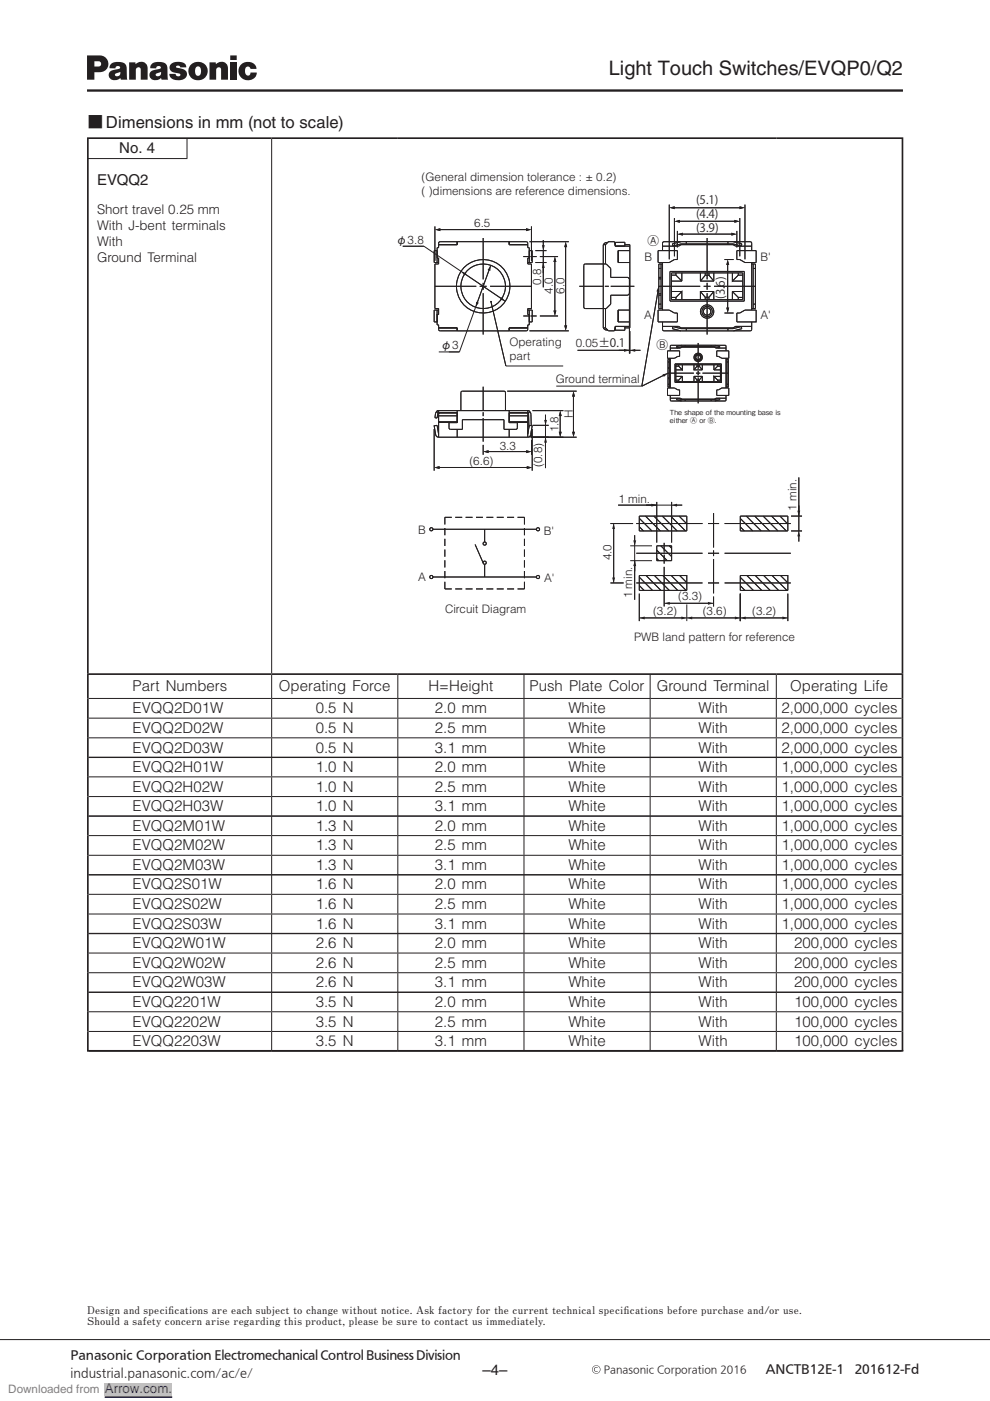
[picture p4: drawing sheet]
<svg xmlns="http://www.w3.org/2000/svg" width="210mm" height="297mm" viewBox="0 0 210 297" stroke-linecap="round" stroke-linejoin="round" font-family="sans-serif">
<defs><g id="words">
<text font-size="4.2" fill="#231f20" x="129.1" y="15.9">Light Touch Switches/EVQP0/Q2</text>
<text font-size="3.5" fill="#231f20" x="18.5" y="27.2">■Dimensions in mm (not to scale)</text>
<g font-size="3.2" fill="#231f20">
<text x="25.3" y="32.5">No. 4</text>
<text x="20.6" y="39.3">EVQQ2</text>
<text x="28.1" y="146.6">Part Numbers</text>
<text x="59.1" y="146.6">Operating Force</text>
<text x="90.9" y="146.6">H=Height</text>
<text x="112.3" y="146.6">Push Plate Color</text>
<text x="139.3" y="146.6">Ground Terminal</text>
<text x="167.6" y="146.6">Operating Life</text>
<text x="28.1" y="151.2">EVQQ2D01W</text>
<text x="28.1" y="155.4">EVQQ2D02W</text>
<text x="67" y="151.2">0.5 N</text>
<text x="67" y="155.4">0.5 N</text>
<text x="92.2" y="151.2">2.0 mm</text>
<text x="92.2" y="155.4">2.5 mm</text>
<text x="120.5" y="151.2">White</text>
<text x="120.5" y="155.4">White</text>
<text x="148.1" y="151.2">With</text>
<text x="148.1" y="155.4">With</text>
<text x="165.7" y="151.2">2,000,000 cycles</text>
<text x="165.7" y="155.4">2,000,000 cycles</text>
<text x="28.1" y="159.6">EVQQ2D03W</text>
<text x="67" y="159.6">0.5 N</text>
<text x="92.2" y="159.6">3.1 mm</text>
<text x="120.5" y="159.6">White</text>
<text x="148.1" y="159.6">With</text>
<text x="165.7" y="159.6">2,000,000 cycles</text>
<text x="28.1" y="163.7">EVQQ2H01W</text>
<text x="28.1" y="167.8">EVQQ2H02W</text>
<text x="67" y="163.7">1.0 N</text>
<text x="67" y="167.8">1.0 N</text>
<text x="92.2" y="163.7">2.0 mm</text>
<text x="92.2" y="167.8">2.5 mm</text>
<text x="120.5" y="163.7">White</text>
<text x="120.5" y="167.8">White</text>
<text x="148.1" y="163.7">With</text>
<text x="148.1" y="167.8">With</text>
<text x="165.7" y="163.7">1,000,000 cycles</text>
<text x="165.7" y="167.8">1,000,000 cycles</text>
<text x="28.1" y="172">EVQQ2H03W</text>
<text x="67" y="172">1.0 N</text>
<text x="92.2" y="172">3.1 mm</text>
<text x="120.5" y="172">White</text>
<text x="148.1" y="172">With</text>
<text x="165.7" y="172">1,000,000 cycles</text>
<text x="28.1" y="176.1">EVQQ2M01W</text>
<text x="67" y="176.1">1.3 N</text>
<text x="92.2" y="176.1">2.0 mm</text>
<text x="120.5" y="176.1">White</text>
<text x="148.1" y="176.1">With</text>
<text x="165.7" y="176.1">1,000,000 cycles</text>
<text x="28.1" y="180.3">EVQQ2M02W</text>
<text x="28.1" y="184.5">EVQQ2M03W</text>
<text x="67" y="180.3">1.3 N</text>
<text x="67" y="184.5">1.3 N</text>
<text x="92.2" y="180.3">2.5 mm</text>
<text x="92.2" y="184.5">3.1 mm</text>
<text x="120.5" y="180.3">White</text>
<text x="120.5" y="184.5">White</text>
<text x="148.1" y="180.3">With</text>
<text x="148.1" y="184.5">With</text>
<text x="165.7" y="180.3">1,000,000 cycles</text>
<text x="165.7" y="184.5">1,000,000 cycles</text>
<text x="28.1" y="188.6">EVQQ2S01W</text>
<text x="67" y="188.6">1.6 N</text>
<text x="92.2" y="188.6">2.0 mm</text>
<text x="120.5" y="188.6">White</text>
<text x="148.1" y="188.6">With</text>
<text x="165.7" y="188.6">1,000,000 cycles</text>
<text x="28.1" y="192.7">EVQQ2S02W</text>
<text x="28.1" y="196.9">EVQQ2S03W</text>
<text x="67" y="192.7">1.6 N</text>
<text x="67" y="196.9">1.6 N</text>
<text x="92.2" y="192.7">2.5 mm</text>
<text x="92.2" y="196.9">3.1 mm</text>
<text x="120.5" y="192.7">White</text>
<text x="120.5" y="196.9">White</text>
<text x="148.1" y="192.7">With</text>
<text x="148.1" y="196.9">With</text>
<text x="165.7" y="192.7">1,000,000 cycles</text>
<text x="165.7" y="196.9">1,000,000 cycles</text>
<text x="28.1" y="201">EVQQ2W01W</text>
<text x="67" y="201">2.6 N</text>
<text x="92.2" y="201">2.0 mm</text>
<text x="120.5" y="201">White</text>
<text x="148.1" y="201">With</text>
<text x="168.4" y="201">200,000 cycles</text>
<text x="28.1" y="205.2">EVQQ2W02W</text>
<text x="28.1" y="209.4">EVQQ2W03W</text>
<text x="67" y="205.2">2.6 N</text>
<text x="67" y="209.4">2.6 N</text>
<text x="92.2" y="205.2">2.5 mm</text>
<text x="92.2" y="209.4">3.1 mm</text>
<text x="120.5" y="205.2">White</text>
<text x="120.5" y="209.4">White</text>
<text x="148.1" y="205.2">With</text>
<text x="148.1" y="209.4">With</text>
<text x="168.4" y="205.2">200,000 cycles</text>
<text x="168.4" y="209.4">200,000 cycles</text>
<text x="28.1" y="213.5">EVQQ2201W</text>
<text x="67" y="213.5">3.5 N</text>
<text x="92.2" y="213.5">2.0 mm</text>
<text x="120.5" y="213.5">White</text>
<text x="148.1" y="213.5">With</text>
<text x="168.4" y="213.5">100,000 cycles</text>
<text x="28.1" y="217.6">EVQQ2202W</text>
<text x="28.1" y="221.8">EVQQ2203W</text>
<text x="67" y="217.6">3.5 N</text>
<text x="67" y="221.8">3.5 N</text>
<text x="92.2" y="217.6">2.5 mm</text>
<text x="92.2" y="221.8">3.1 mm</text>
<text x="120.5" y="217.6">White</text>
<text x="120.5" y="221.8">White</text>
<text x="148.1" y="217.6">With</text>
<text x="148.1" y="221.8">With</text>
<text x="168.4" y="217.6">100,000 cycles</text>
<text x="168.4" y="221.8">100,000 cycles</text>
<text x="102.3" y="291.4">–4–</text>
</g>
<g font-size="2.8" fill="#231f20">
<text x="20.6" y="45.3">Short travel 0.25 mm</text>
<text x="20.6" y="48.9">With J-bent terminals</text>
<text x="20.6" y="52.2">With</text>
<text x="20.6" y="55.6">Ground Terminal</text>
</g>
<text font-size="2.8" fill="#00f" x="22.2" y="295.3">Arrow.com.</text>
<g font-size="2.5" fill="#231f20">
<text x="89.4" y="38.4">(General dimension tolerance : ± 0.2)</text>
<text x="89.4" y="41.3">( )dimensions are reference dimensions.</text>
<text x="147.6" y="43.3">(5.1)</text>
<text x="147.6" y="46.2">(4.4)</text>
<text x="84" y="51.7">φ3.8</text>
<text x="100.6" y="48.2">6.5</text>
<text x="137.3" y="52">Ⓐ</text>
<text x="147.6" y="49.2">(3.9)</text>
<text x="136.7" y="55.4">B</text>
<text x="161.2" y="55.4">B'</text>
<text x="114.7" y="60.4" transform="rotate(-90 114.7 60.4)">0.8</text>
<text x="117.2" y="62.2" transform="rotate(-90 117.2 62.2)">4.0</text>
<text x="119.7" y="62.2" transform="rotate(-90 119.7 62.2)">6.0</text>
<text x="153.7" y="63.4" transform="rotate(-90 153.7 63.4)">(3.6)</text>
<text x="136.6" y="67.6">A</text>
<text x="161.2" y="67.6">A'</text>
<text x="93.4" y="74">φ3</text>
<text x="108" y="73.5">Operating</text>
<text x="108" y="76.4">part</text>
<text x="122.1" y="73.7">0.05±0.1</text>
<text x="139.2" y="74.1">Ⓑ</text>
<text x="117.8" y="81.3">Ground terminal</text>
<text x="121.4" y="88.7" transform="rotate(-90 121.4 88.7)">H</text>
<text x="105.9" y="95.4">3.3</text>
<text x="118.4" y="91.7" transform="rotate(-90 118.4 91.7)">1.8</text>
<text x="99.5" y="98.5">(6.6)</text>
<text x="115" y="99" transform="rotate(-90 115 99)">(0.8)</text>
<text x="131.1" y="106.5">1 min.</text>
<text x="88.7" y="113.2">B</text>
<text x="115.3" y="113.4">B'</text>
<text x="168.9" y="108.3" transform="rotate(-90 168.9 108.3)">1 min.</text>
<text x="129.6" y="118.8" transform="rotate(-90 129.6 118.8)">4.0</text>
<text x="88.7" y="123.1">A</text>
<text x="115.4" y="123.4">A'</text>
<text x="94.4" y="129.9">Circuit Diagram</text>
<text x="134" y="126.8" transform="rotate(-90 134 126.8)">1 min.</text>
<text x="138.5" y="130.4">(3.2)</text>
<text x="143.8" y="127.3">(3.3)</text>
<text x="149" y="130.4">(3.6)</text>
<text x="159.5" y="130.4">(3.2)</text>
<text x="134.4" y="136">PWB land pattern for reference</text>
<text x="15" y="288">Panasonic Corporation Electromechanical Control Business Division</text>
<text x="15" y="291.8">industrial.panasonic.com/ac/e/</text>
<text x="162.3" y="291.2">ANCTB12E-1</text>
<text x="181.2" y="291.2">201612-Fd</text>
</g>
<text font-size="2.5" fill="#808080" x="1.8" y="295.3">Downloaded from</text>
<g font-size="2.2" fill="#231f20">
<text x="18.5" y="281">Should a safety concern arise regarding this product, please be sure to contact us immediately.</text>
<text x="18.5" y="278.5">Design and specif</text>
<text x="35.7" y="278.5">ications are each subject to change without notice. Ask factory for the current technical specif</text>
<text x="132.2" y="278.5">ications before purchase and/or use.</text>
</g>
<text font-size="2.1" fill="#231f20" x="128" y="291.1">Panasonic Corporation 2016</text>
<g font-size="1.5" fill="#231f20">
<text x="142.1" y="87.9">The shape of the mounting base is</text>
<text x="142.1" y="89.7">either Ⓐ or Ⓑ.</text>
</g>
</g></defs>
<path d="M18.5 19.2h173" fill="none" stroke="#231f20" stroke-width=".49"/>
<path d="M51 13.8a1.88 1.88 0 0 1 2-.7 1.88 1.88 0 0 1 1.4 1.5h-1.3a.63 .63 0 0 0-.8-.5 .63 .63 0 0 0-.4 .9 .7 .7 0 0 0 .2 .8 .7 .7 0 0 0 .8 .1l.2-.5h1.3a1.95 1.95 0 0 1-1.7 1.6 1.95 1.95 0 0 1-2-1.2l-.1-1z" fill="#231f20"/>
<path d="M48.8 12.2h1.4" fill="none" stroke="#231f20" stroke-width=".97" stroke-linecap="butt"/>
<g fill="#231f20">
<path d="M48.8 13.2h1.4v3.7h-1.4z"/>
<path d="M44.4 13.2h1.3l.1 .4a1.43 1.43 0 0 1 1.6-.5 1.43 1.43 0 0 1 .9 1.4v2.4h-1.4v-2.1a.53 .53 0 0 0-.6-.6 .53 .53 0 0 0-.5 .6v2.1h-1.4z"/>
<path d="M27.4 13.2h1.3v.4a1.43 1.43 0 0 1 1.6-.5 1.43 1.43 0 0 1 1 1.4v2.4h-1.5v-2.1a.53 .53 0 0 0-.5-.6 .53 .53 0 0 0-.5 .6v2.1h-1.4z"/>
<path d="M36.2 13.6a2.5 2.5 0 0 1 3.2 .1l.1 .6h-1.3a.4 .4 0 0 0-.4-.5 .4 .4 0 0 0-.4 .5l.9 .2a1.24 1.24 0 0 1 1.3 1.2 1.24 1.24 0 0 1-1.3 1.3 1.89 1.89 0 0 1-2.4-1.1v-.2h1.3a.47 .47 0 0 0 .5 .5 .47 .47 0 0 0 .5-.5l-.4-.2a1.59 1.59 0 0 1-1.9-1.2z"/>
<path d="M18.5 11.8h2.5a1.79 1.79 0 0 1 2 1.8 1.79 1.79 0 0 1-2 1.7h-1v-1.2h.6a.59 .59 0 0 0 .8-.4 .59 .59 0 0 0-.5-.7h-.9v3.9h-1.5z"/>
<path d="M40.5 13.7a2.02 2.02 0 0 1 2.9 0 2.02 2.02 0 0 1-.1 2.9l-.8-.8a1.18 1.18 0 0 0-.5-1.7 1.14 1.14 0 0 0-.5 1.7 .55 .55 0 0 0 .5 .3 .55 .55 0 0 0 .5-.3l.8 .8a2.03 2.03 0 0 1-2.8-.2 2.03 2.03 0 0 1 0-2.7z"/>
<path d="M32.1 13.6a2.6 2.6 0 0 1 3.2 .2l.4 3.1h-1.4l-.3-1 .1-.7-.1 .1a.82 .82 0 0 0-1 .7 .64 .64 0 0 0 1-.1l.1 .6a1.3 1.3 0 0 1-1.6 .4 1.3 1.3 0 0 1-.7-1.6l.6-.4 1.3-.3a.36 .36 0 0 0 .4-.4 .36 .36 0 0 0-.6-.2l-.3 .1-.1 .4h-1.2v-.5z"/>
<path d="M23.5 13.6a2.6 2.6 0 0 1 3.2 .2l.3 3.1h-1.3l-.3-1 .1-.7-.2 .1a.82 .82 0 0 0-.9 .7 .64 .64 0 0 0 1-.1l.1 .6a1.3 1.3 0 0 1-1.7 .4 1.3 1.3 0 0 1-.6-1.6l.6-.4 1.2-.3a.36 .36 0 0 0 .5-.4 .36 .36 0 0 0-.6-.2l-.3 .1-.1 .4h-1.3l.1-.5z"/>
<path d="M125.5 290.4a.9 .9 0 0 1 1.8 0 .9 .9 0 0 1-1.8 0zM125.6 290.4a.8 .8 0 0 0 1.6 0 .8 .8 0 0 0-1.6 0zM126.1 290l.4-.1 .2 .1a.42 .42 0 0 0-.6 .4 .42 .42 0 0 0 .6 .3 .48 .48 0 0 1-.7 0 .48 .48 0 0 1 .1-.7z"/>
</g>
<g fill="none" stroke="#231f20" stroke-width=".21">
<path d="M18.6 33.6h21.1M39.7 29.3v4.2M57.6 29.5v113.2M92.7 54.7h.3v1.3h-.8v9.4h.8v1.3h-.3v2.2h.3v1l.3 .2h3.6M92.7 53.1h-.6v2.6h.9M96.9 51.2v.7h-3.9M102.4 50.5v8.7M102.4 60v1.4M108 51.9h3.9M108 51.9v-.7l3.6 .1 .3 .2v1h.3v2.2h-.3v1.3h.8v9.4h-.8v1.3h.3M108 51.9v-.7l-14.7 .1-.3 .2v1h-.3v3.2M111 54.4h1.2"/>
<path d="M111.9 55.7h.9v-2.6h-.6v2.6M112.3 54.4h.2M112.6 54.4h1.2M123.9 56.1l4.6-.1 1 .9v1.9h3.6l.4 .3v3.2l-.4 .3h-3.6v1.9l-1 .9-4.6-.1zM128.4 51.9l.6-.7h1.3l.1 1h3.1M128.4 51.9v4.1M128.4 51.9h-.5v17.6h.5M128.9 51.4l-.5 .1-.4 .4M130.3 51.4h2.2v.8h-2v-.8M130.4 51.9h.1M131.1 53.1v2.6M132.5 51.9h1v17.6h-1"/>
<path d="M133.5 53.1h-2.5v2.6h2.5M139.5 53.1h4.1v1.9h-.6l-1.1 .7h-2.4zM139.7 58.8h.5M139.7 59.1h.5M139.7 56.9h.5M140.2 56v9.4M140.5 56h-.8v9.4h.8M140.5 55.7v10M142 57.5h15.8v6.3h-15.8zM142.4 59.6h2.2M142.4 57.9h15.1v5.6h-15.1zM142.4 58.3h.9"/>
<path d="M143.3 57.9v.4M143.3 58.3l1.3 1.3M144.3 51.2l-3.6 .1-.2 .2v1.6M144.4 51.9l-.5 .3h-3.4M144.4 51.7v.2M144.4 51.7h11M144.4 51.9h11M144.6 57.9v1.7M145.5 51.2v.5M148.5 59.6h2.8M148.5 57.9v1.7M149.5 58.4h.8l1 1.2"/>
<path d="M149.5 57.9v.5M149.5 58.4l-1 1.2M149.9 50.5v8.7M149.9 60v1.4M150.3 57.9v.5M151.3 57.9v1.7M154.3 51.2v.5M155.3 57.9v1.7l1.2-1.3M155.3 59.6h2.2M155.4 51.2h-11l-1.8 .5 .1 .5 1.7-.5M155.4 51.9l.6 .3h3.4M155.4 51.7v.2"/>
<path d="M155.4 51.2l1.9 .5-.1 .5-1.8-.5M155.5 51.2l3.6 .1 .3 .2v1.6M156.2 53.1h4.1v2.6h-2.4l-1-.7h-.7zM156.5 57.9v.4h1M159.4 56h.8v9.4h-.8M159.4 55.7v10M159.7 56v9.4M159.7 56.9h.5M92.2 60.7h8.8M92.7 65.7v2.6h-.6v-2.6h.9M93 69.5h3.9v.7h11.1v-.7h3.9M101.7 60.7h1.5"/>
<path d="M102.4 62.2v8.7M103.9 60.7h8.8M104.1 63.9h.1M104.1 64h.1M104.1 63.9l3.2 13.7M111 67h1.2M111.9 65.7h.9v2.6h-.6M112.2 65.7v3.2h-.3l-.1 1.2h-3.8M112.3 67h.2M112.6 67h1.2M122.5 74.3h13.3M122.8 60.7h5"/>
<path d="M127.9 69.5l.3 .4 .7 .1M128.2 60.7h.9M128.4 65.4v4.1M129.5 60.7h5M130.3 70h2.2v-.8h-2v.8M130.4 69.5h.1M131.1 65.7v2.6M133.5 63v11.9M133.5 69.2h-3.1l-.1 .9h-1.3l-.6-.6M133.5 65.7h-2.5v2.6h2.5M133.5 70.2v4.7M139.5 65.7h2.4l1.1 .7h.6v1.9h-4.1z"/>
<path d="M139.7 62.3h.5M139.7 62.6h.5M139.7 64.5h.5M140.5 69.2h3.4l.5 .3M140.5 69.8l.3 .3h3.5M140.5 68.3v1.5M141.5 74.4h2.6v1.2h-.4l-.7 .4h-1.5zM141.6 76.7h.3M141.6 78.1h.3M141.6 77.9h.3M141.9 76.2v5.9M142.1 74.4v-1l.2-.2h11.4l.2 .2v1"/>
<path d="M142.1 76v6.3M142.1 76.2h-.5v5.9h.5M142.4 61.8h2.2M142.4 63.1h.9v.4M143.1 77.1h9.8v4h-9.8zM143.3 78.4h1.4M143.3 77.3h9.4v3.6h-9.4zM143.3 79.8h1.4M143.3 63.1l1.3-1.3v1.7M143.9 77.3v.3h-.6M144.4 69.5h11v.2M144.4 69.5v.2"/>
<path d="M144.4 69.7h11M144.4 69.7l-1.7-.5-.1 .5 1.8 .5h11l1.9-.5-.1-.5-1.8 .5M144.6 73.5h6.9M144.6 73.2l-1.2 .3 .1 .3 1.1-.3M144.6 73.6l-.4 .2h-2.1M144.6 73.5v.1M144.7 79.8l-.8 .8M144.7 79.8v1.1M144.7 77.3v1.1l-.8-.8M145.3 73.2v.3M145.5 69.7v.5M147.1 79.1h-5.5l-5.5 2.8"/>
<path d="M147.1 77.3v1.1h1.8M147.1 79.8h1.8M147.1 79.8v1.1M147.1 79.8l.7 .8M147.6 79.1h.9M147.8 77.7h.5M147.8 77.3v.4M147.8 77.7l-.7 .7M148 72.7v5.5M148 78.7v.9M148.3 77.3v.4M148.3 77.7l.6 .7"/>
<path d="M148.5 60.7h-8.8l-3.6 21.2M148.5 61.8l1 1.2M148.9 79.8l-.6 .8h-.5M148.9 77.3v1.1M148.9 79.8v1.1M148.9 79.1h5.5M149.2 60.7h1.5M149.5 63v.5M149.5 63h.8M149.9 62.2v8.7M150.3 63v.5M150.8 73.2v.3"/>
<path d="M151.3 61.8l-1 1.2M151.3 61.8v1.7M151.3 61.8h-2.8v1.7M151.4 78.4h1.3M151.4 77.3v1.1M151.4 79.8h1.3M151.4 60.7h8.8M151.5 73.6l.3 .2h2.1M151.5 73.5l-6.9 .1M151.5 73.2l1.1 .3v.3l-1.1-.3M152 74.4h2.5v1.6h-1.5l-.6-.4h-.4zM152.2 77.6h.5"/>
<path d="M152.2 77.3v.3M152.2 77.6l-.8 .8M153.9 76.2h.5v5.9h-.5M153.9 76v6.3M154.1 76.2v5.9M154.1 76.7h.3M154.3 69.7v.5M155.3 61.8l1.2 1.3M155.3 61.8h2.2M155.3 61.8v1.7M156.2 66.4h.7l1-.7h2.4v2.6h-4.1zM156.5 63.1v.4"/>
<path d="M156.5 63.1h1M159.4 68.3v1.5l-.3 .3h-3.6M159.4 69.2h-3.4l-.6 .3M159.7 64.5h.5M92.7 87.2l-.3 .3-.2 1.1h.5l.1-.8 .3-.3M93 87.1v.4M93 89.6h3.9M93 92.7h18.9M93 92.1l-.3-1.9-.6 .1 .3 1.9 .2 .4 .4 .1M93 89.4h3.9M93 88.2h3.9M93.3 87.5l-.3 .3v4.9"/>
<path d="M96.9 87.1v2.5h-1.7v1.2l.3 .2h2.5v-2h8.9v2h2.5l.3-.2v-1.2h-1.7v-2.5M96.9 91v1.7M96.9 87.5h-4.2v-.4h19.5v.4h-4.2M97.7 87.1v-3.8l.3-.4h8.9l.3 .4v3.8M102.4 82v5M102.4 87.4v.8M102.4 88.6v5M103.4 95.7h8.4M108 91v1.7M108 89.4h3.9M108 89.6h3.9M108 88.2h3.9"/>
<path d="M111.6 87.5l.3 .3v4.9M111.8 87.5l.3 .3v2.8M111.9 87.1v.4M111.9 92.1l.3-1.9 .6 .1-.3 1.9-.3 .4-.3 .1M112.2 87.2l.4 .5v2.6M112.7 91.3v1.3h-.5M141.5 82.3h1.5l.7 .4h.4v1.1h-2.6zM141.6 81.5h.3M141.6 80.3h.3M141.6 80.1h.3M142.1 83.8v1l.2 .2h11.4l.2-.2v-1M142.1 84.4h2.1l.4 .2"/>
<path d="M143.3 80.6h.6M143.9 80.6v.3M144.6 84.7h6.9M144.6 84.7l-1.1-.3-.1 .3 1.2 .3M144.6 84.6v.1M144.6 84.6h6.9M145.3 84.7v.3M147.8 80.6v.3M148 80v5.5M148.3 80.6v.3M150.8 84.7v.3M151.5 84.7l1.1-.3v.3l-1.1 .3"/>
<path d="M151.5 84.6v.1M152 82.7h.4l.6-.4h1.5v1.5h-2.5zM152.2 80.6l-.8-.8v1.1M152.7 80.6h-.5v.3M153.9 84.4h-2.1l-.3 .2M154.1 81.5h.3M91.8 112.2h21.9M94.3 112v1.5M94.3 114.2v1.6M94.3 116.5v1.5M94.3 118.8v1.5M95.8 109.7h-1.5v1.5"/>
<path d="M96.5 109.7h1.5M98.7 109.7h1.5M100.7 115.4l1.7 3.9M100.9 109.7h1.5M102.8 112.2v2.7M102.8 119.6v2.7M103.1 109.7h1.5M105.3 109.7h1.5M107.5 109.7h1.5M109.7 109.7h1.5v1.5M111.2 112v1.5M111.2 114.2v1.6"/>
<path d="M111.2 116.5v1.5M111.2 118.8v1.5M91.8 122.3h21.9M94.3 123.4v1.5h1.5M94.3 121.1v1.5M96.5 124.9h1.5M98.7 124.9h1.5M100.9 124.9h1.5M103.1 124.9h1.5M105.3 124.9h1.5M107.5 124.9h1.5M111.2 123.4v1.5h-1.5"/>
<path d="M111.2 121.1v1.5M18.8 156.4h172.4M18.8 152.3h172.4M18.8 148.1h172.4M57.6 156.5v4M57.6 152.3v4M57.6 148.2v4M57.6 143.1v4.9M84.3 156.5v4M84.3 152.3v4M84.3 148.2v4M84.3 143.1v4.9"/>
<path d="M111.1 156.5v4M111.1 152.3v4M111.1 148.2v4M111.1 143.1v4.9M137.8 156.5v4M137.8 152.3v4M137.8 148.2v4M137.8 143.1v4.9M164.6 156.5v4M164.6 152.3v4M164.6 148.2v4M164.6 143.1v4.9"/>
<path d="M18.8 177.2h172.4M18.8 173.1h65.5M18.8 173h172.4M18.8 168.9h172.4M18.8 164.7h172.4M18.8 160.6h65.5M18.8 160.5h172.4M57.6 177.3v4M57.6 173.1v4M57.6 169v4M57.6 164.8v4M57.6 160.6v4"/>
<path d="M84.3 177.3v4M84.3 173.1h80.3M84.3 173.1v4M84.3 169v4M84.3 164.8v4M84.3 160.6h80.3M84.3 160.6v4M111.1 177.3v4M111.1 173.1v4M111.1 169v4M111.1 164.8v4M111.1 160.6v4"/>
<path d="M137.8 177.3v4M137.8 173.1v4M137.8 169v4M137.8 164.8v4M137.8 160.6v4M164.6 177.3v4M164.6 173.1v4M164.6 169v4M164.6 173.1h26.6M164.6 164.8v4M164.6 160.6v4M164.6 160.6h26.6"/>
<path d="M18.8 198h65.5M18.8 197.9h172.4M18.8 193.8h172.4M18.8 189.6h172.4M18.8 185.5h65.5M18.8 185.4h172.4M18.8 181.3h172.4M57.6 198v4M57.6 193.9v4M57.6 189.7v4M57.6 185.5v4M57.6 181.4v4"/>
<path d="M84.3 198h80.3M84.3 198v4M84.3 193.9v4M84.3 189.7v4M84.3 185.5h80.3M84.3 185.5v4M84.3 181.4v4M111.1 198v4M111.1 193.9v4M111.1 189.7v4M111.1 185.5v4M111.1 181.4v4"/>
<path d="M137.8 198v4M137.8 193.9v4M137.8 189.7v4M137.8 185.5v4M137.8 181.4v4M164.6 198v4M164.6 193.9v4M164.6 198h26.6M164.6 189.7v4M164.6 185.5v4M164.6 181.4v4M164.6 185.5h26.6"/>
<path d="M18.8 210.4h65.5M18.8 206.2h172.4M18.8 202.1h172.4M18.8 218.7h172.4M18.8 214.5h172.4M18.8 210.3h172.4M57.6 206.3v4M57.6 202.2v4M57.6 218.8v4M57.6 214.6v4M57.6 210.4v4M84.3 210.4h80.3"/>
<path d="M84.3 206.3v4M84.3 202.2v4M84.3 218.8v4M84.3 214.6v4M84.3 210.4v4M111.1 206.3v4M111.1 202.2v4M111.1 218.8v4M111.1 214.6v4M111.1 210.4v4M137.8 206.3v4M137.8 202.2v4"/>
<path d="M137.8 218.8v4M137.8 214.6v4M137.8 210.4v4M164.6 206.3v4M164.6 202.2v4M164.6 218.8v4M164.6 214.6v4M164.6 210.4v4M164.6 210.4h26.6M18.8 222.9h172.4M0 284h210"/>
<circle cx="102.4" cy="60.7" r="5.7"/>
<circle cx="102.4" cy="60.7" r="4.7"/>
<circle cx="148" cy="75.8" r=".88"/>
<circle cx="148" cy="75.8" r=".49"/>
<circle cx="148" cy="75.8" r=".69"/>
<circle cx="149.9" cy="66.1" r=".79"/>
<circle cx="149.9" cy="66.1" r="1.1"/>
<circle cx="149.9" cy="66.1" r="1.42"/>
<circle cx="91.5" cy="112.2" r=".34"/>
<circle cx="102.8" cy="115.3" r=".34"/>
<circle cx="102.8" cy="119.3" r=".34"/>
<circle cx="114.1" cy="112.2" r=".34"/>
<circle cx="91.5" cy="122.3" r=".34"/>
<circle cx="114.1" cy="122.3" r=".34"/>
</g>
<path d="M18.5 29.3h173M18.6 29.5v113.2M191.3 29.5v113.2M18.5 142.9h173M18.6 143.1v79.8M191.3 143.1v79.8M18.5 222.8h173" fill="none" stroke="#231f20" stroke-width=".35"/>
<g fill="#231f20">
<path d="M111.6 95.4l1.1 .4-1.1 .3z"/>
<path d="M102.4 95.8l1.2-.4v.7z"/>
</g>
<path d="M102.4 94.3v2.1M112.7 93.3v3.1M118.8 88v3.8" fill="none" stroke="#231f20" stroke-width=".21"/>
<g fill="#231f20">
<path d="M118.8 87.1l.3 1.1h-.6z"/>
<path d="M118.5 91.5h.6l-.3 1.2z"/>
</g>
<path d="M112.6 92.7h6.8M112.9 87.1h6.5M121.6 83.9v7.9" fill="none" stroke="#231f20" stroke-width=".21"/>
<g fill="#231f20">
<path d="M121.6 82.9l.3 1.2h-.6z"/>
<path d="M121.3 91.5h.6l-.3 1.2z"/>
</g>
<path d="M104.1 56.3l-6.7 18.3h-2.2M113.5 55.7h2.4M113.5 53.1h2.4M115.2 50.9v10M117.6 55.3v10.8M107.5 82.9h14.8M112.6 92.7h9.7" fill="none" stroke="#231f20" stroke-width=".21"/>
<g fill="#231f20">
<path d="M117.7 54.4l.3 1.1h-.7z"/>
<path d="M117.3 65.8h.7l-.3 1.2z"/>
</g>
<path d="M114.5 54.4h3.8M119.9 52.2v17M114.5 67h3.8" fill="none" stroke="#231f20" stroke-width=".21"/>
<g fill="#231f20">
<path d="M119.9 51.2l.3 1.2h-.6z"/>
<path d="M119.6 69h.6l-.3 1.1z"/>
</g>
<path d="M93.1 48.7h18.6M112.3 51.2h8.3M112.3 70.1h8.3" fill="none" stroke="#231f20" stroke-width=".21"/>
<g fill="#231f20">
<path d="M111.5 48.4l1.2 .3-1.2 .3z"/>
<path d="M92.2 48.7l1.2-.3v.6z"/>
</g>
<path d="M92.2 48v7.3M112.7 48v7.3M93 99.1h18.9M112.6 92.7h3.7M112.9 90.2h3.4M115.7 87.9v11.3" fill="none" stroke="#231f20" stroke-width=".21"/>
<g fill="#231f20">
<path d="M111.7 98.8l1.1 .3-1.1 .3z"/>
<path d="M92.1 99.1l1.1-.3v.6z"/>
</g>
<path d="M144.6 49.6h10.7M92.1 91v8.8M112.8 91v8.8" fill="none" stroke="#231f20" stroke-width=".21"/>
<g fill="#231f20">
<path d="M155.1 49.3l1.1 .3-1.1 .4z"/>
<path d="M143.6 49.6l1.2-.3v.7z"/>
</g>
<path d="M143.6 49v3.5M143.9 46.9h12M156.2 49v3.5" fill="none" stroke="#231f20" stroke-width=".21"/>
<g fill="#231f20">
<path d="M155.7 46.6l1.2 .3-1.2 .3z"/>
<path d="M143 46.9l1.1-.3v.6z"/>
</g>
<path d="M142.8 44.1h14.2M143 46.2v8.1M156.9 46.2v8.1" fill="none" stroke="#231f20" stroke-width=".21"/>
<g fill="#231f20">
<path d="M141.9 44l1.1-.3v.6z"/>
<path d="M156.8 43.7l1.1 .3-1.1 .3z"/>
</g>
<path d="M141.9 43.4v11.6M154.3 56v9.4M157.9 43.4v11.6" fill="none" stroke="#231f20" stroke-width=".21"/>
<g fill="#231f20">
<path d="M154.3 55l.3 1.2h-.6z"/>
<path d="M154 65.2h.6l-.3 1.2z"/>
</g>
<path d="M85.4 52.2h4.5l17.2 11.7M153.6 55h1.9M139.5 61.6l-3.4 20.3M153.6 66.4h1.9" fill="none" stroke="#231f20" stroke-width=".21"/>
<path d="M139.7 60.7l.1 1.2-.6-.1z" fill="#231f20"/>
<g fill="none" stroke="#231f20" stroke-width=".21">
<path d="M92.7 53.1h-.6v2.6h.9M92.7 54.7h.3v1.3h-.8v9.4h.8v1.3h-.3v2.2h.3v1l.3 .2h3.6M96.9 51.2v.7h-3.9M102.4 50.5v8.7M102.4 60v1.4M108 51.9h3.9M108 51.9v-.7l3.6 .1 .3 .2v1h.3v2.2h-.3v1.3h.8v9.4h-.8v1.3h.3M108 51.9v-.7l-14.8 .1-.2 .2v1h-.3v3.2M111 54.4h1.2M111.9 55.7h.9v-2.6h-.6v2.6M112.3 54.4h.2M112.6 54.4h1.2"/>
<path d="M123.9 56.1l4.6-.1 1 .9v1.9h3.6l.4 .3v3.2l-.4 .3h-3.6v1.9l-1 .9-4.6-.1zM128.4 51.9l.6-.7h1.3l.1 1h3.1M128.4 51.9v4.1M128.4 51.9h-.5v17.6h.5M128.9 51.4l-.5 .1-.4 .4M130.3 51.4h2.2v.8h-2v-.8M130.4 51.9h.1M131.1 53.1v2.6M132.5 51.9h1v17.6h-1M133.5 53.1h-2.5v2.6h2.5M139.5 53.1h4.1v1.9h-.6l-1.1 .7h-2.4zM139.7 58.8h.5"/>
<path d="M139.7 59.1h.5M139.7 56.9h.5M140.2 56v9.4M140.5 56h-.8v9.4h.8M140.5 55.7v10M142 57.5h15.8v6.3h-15.8zM142.4 59.6h2.2M142.4 57.9h15.1v5.6h-15.1zM142.4 58.3h.9M143.3 57.9v.4M143.3 58.3l1.3 1.3M144.3 51.2l-3.6 .1-.2 .2v1.6"/>
<path d="M144.4 51.9l-.5 .3h-3.4M144.4 51.7v.2M144.4 51.7h11M144.4 51.9h11M144.6 57.9v1.7M145.5 51.2v.5M148.5 59.6h2.8M148.5 57.9v1.7M149.5 58.4h.8l1 1.2M149.5 57.9v.5M149.5 58.4l-1 1.2M149.9 50.5v8.7"/>
<path d="M149.9 60v1.4M150.3 57.9v.5M151.3 57.9v1.7M154.3 51.2v.5M155.3 57.9v1.7l1.2-1.3M155.3 59.6h2.2M155.4 51.9l.6 .3h3.4M155.4 51.2h-11l-1.8 .5 .1 .5 1.7-.5M155.4 51.7v.2M155.4 51.2l1.9 .5-.1 .5-1.8-.5M155.5 51.2l3.6 .1 .3 .2v1.6M156.2 53.1h4.1v2.6h-2.4l-1-.7h-.7z"/>
<path d="M156.5 57.9v.4h1M159.4 56h.8v9.4h-.8M159.4 55.7v10M159.7 56v9.4M159.7 56.9h.5M92.2 60.7h8.8M92.7 65.7v2.6h-.6v-2.6h.9M93 69.5h3.9v.7h11.1v-.7h3.9M101.7 60.7h1.5M102.4 62.2v8.7M103.9 60.7h8.8M111 67h1.2"/>
<path d="M111.9 65.7h.9v2.6h-.6M112.2 65.7v3.2h-.3l-.1 1.2h-3.8M112.3 67h.2M112.6 67h1.2M122.8 60.7h5M127.9 69.5l.3 .4 .7 .1M128.2 60.7h.9M128.4 65.4v4.1M129.5 60.7h5M130.3 70h2.2v-.8h-2v.8M130.4 69.5h.1M131.1 65.7v2.6"/>
<path d="M133.5 69.2h-3.1l-.1 .9h-1.3l-.6-.6M133.5 65.7h-2.5v2.6h2.5M139.5 65.7h2.4l1.1 .7h.6v1.9h-4.1zM139.7 62.3h.5M139.7 62.6h.5M139.7 64.5h.5M139.7 60.7h8.8M140.5 69.2h3.4l.5 .3M140.5 69.8l.3 .3h3.5M140.5 68.3v1.5M140.8 79.5l-4.7 2.4h-18.2M141.5 74.4h2.6v1.2h-.4l-.7 .4h-1.5z"/>
<path d="M141.6 79.1h5.5M141.6 76.7h.3M141.6 78.1h.3M141.6 77.9h.3M141.9 76.2v5.9M142.1 74.4v-1l.2-.2h11.4l.2 .2v1M142.1 76v6.3M142.1 76.2h-.5v5.9h.5M142.4 61.8h2.2M142.4 63.1h.9v.4M143.1 77.1h9.8v4h-9.8zM143.3 78.4h1.4"/>
<path d="M143.3 77.3h9.4v3.6h-9.4zM143.3 79.8h1.4M143.3 63.1l1.3-1.3v1.7M143.9 77.3v.3h-.6M144.4 69.5h11v.2M144.4 69.5v.2M144.4 69.7h11M144.4 69.7l-1.7-.5-.1 .5 1.8 .5h11l1.9-.5-.1-.5-1.8 .5M144.6 73.5h6.9M144.6 73.2l-1.2 .3 .1 .3 1.1-.3M144.6 73.6l-.4 .2h-2.1M144.6 73.5v.1"/>
<path d="M144.7 79.8l-.8 .8M144.7 79.8v1.1M144.7 77.3v1.1l-.8-.8M145.3 73.2v.3M145.5 69.7v.5M147.1 77.3v1.1h1.8M147.1 79.8h1.8M147.1 79.8v1.1M147.1 79.8l.7 .8M147.6 79.1h.9M147.8 77.7h.5M147.8 77.3v.4"/>
<path d="M147.8 77.7l-.7 .7M148 72.7v5.5M148 78.7v.9M148.3 77.3v.4M148.3 77.7l.6 .7M148.5 61.8l1 1.2M148.9 79.8l-.6 .8h-.5M148.9 77.3v1.1M148.9 79.8v1.1M148.9 79.1h5.5M149.2 60.7h1.5M149.5 63v.5"/>
<path d="M149.5 63h.8M149.9 62.2v8.7M150.3 63v.5M150.8 73.2v.3M151.3 61.8l-1 1.2M151.3 61.8v1.7M151.3 61.8h-2.8v1.7M151.4 78.4h1.3M151.4 77.3v1.1M151.4 79.8h1.3M151.4 60.7h8.8M151.5 73.6l.3 .2h2.1"/>
<path d="M151.5 73.5l-6.9 .1M151.5 73.2l1.1 .3v.3l-1.1-.3M152 74.4h2.5v1.6h-1.5l-.6-.4h-.4zM152.2 77.6h.5M152.2 77.3v.3M152.2 77.6l-.8 .8M153.9 76.2h.5v5.9h-.5M153.9 76v6.3M154.1 76.2v5.9M154.1 76.7h.3M154.3 69.7v.5M155.3 61.8l1.2 1.3"/>
<path d="M155.3 61.8h2.2M155.3 61.8v1.7M156.2 66.4h.7l1-.7h2.4v2.6h-4.1zM156.5 63.1v.4M156.5 63.1h1M159.4 68.3v1.5l-.3 .3h-3.6M159.4 69.2h-3.4l-.6 .3M159.7 64.5h.5M92.7 87.2l-.3 .3-.2 1.1h.5l.1-.8 .3-.3M93 87.1v.4M93 89.6h3.9M93 92.7h18.9"/>
<path d="M93 92.1l-.3-1.9-.6 .1 .3 1.9 .2 .4 .4 .1M93 89.4h3.9M93 88.2h3.9M93.3 87.5l-.3 .3v4.9M96.9 87.1v2.5h-1.7v1.2l.3 .2h2.5v-2h8.9v2h2.5l.3-.2v-1.2h-1.7v-2.5M96.9 91v1.7M96.9 87.5h-4.2v-.4h19.5v.4h-4.2M97.7 87.1v-3.8l.3-.4h8.9l.3 .4v3.8M102.4 82v5M102.4 87.4v.8M102.4 88.6v5M108 91v1.7"/>
<path d="M108 89.4h3.9M108 89.6h3.9M108 88.2h3.9M111.6 87.5l.3 .3v4.9M111.8 87.5l.3 .3v2.8M111.9 87.1v.4M111.9 92.1l.3-1.9 .6 .1-.3 1.9-.3 .4-.3 .1M112.2 87.2l.4 .5v2.6M112.7 91.3v1.3h-.5M141.5 82.3h1.5l.7 .4h.4v1.1h-2.6zM141.6 81.5h.3M141.6 80.3h.3"/>
<path d="M141.6 80.1h.3M142.1 83.8v1l.2 .2h11.4l.2-.2v-1M142.1 84.4h2.1l.4 .2M143.3 80.6h.6M143.9 80.6v.3M144.6 84.7h6.9M144.6 84.7l-1.1-.3-.1 .3 1.2 .3M144.6 84.6v.1M144.6 84.6h6.9M145.3 84.7v.3M147.8 80.6v.3M148 80v5.5"/>
<path d="M148.3 80.6v.3M150.8 84.7v.3M151.5 84.7l1.1-.3v.3l-1.1 .3M151.5 84.6v.1M152 82.7h.4l.6-.4h1.5v1.5h-2.5zM152.2 80.6l-.8-.8v1.1M152.7 80.6h-.5v.3M153.9 84.4h-2.1l-.3 .2M154.1 81.5h.3M91.8 112.2h21.9M94.3 112v1.5M94.3 114.2v1.6"/>
<path d="M94.3 116.5v1.5M94.3 118.8v1.5M95.8 109.7h-1.5v1.5M96.5 109.7h1.5M98.7 109.7h1.5M100.7 115.4l1.7 3.9M100.9 109.7h1.5M102.8 112.2v2.7M102.8 119.6v2.7M103.1 109.7h1.5M105.3 109.7h1.5M107.5 109.7h1.5"/>
<path d="M109.7 109.7h1.5v1.5M111.2 112v1.5M111.2 114.2v1.6M111.2 116.5v1.5M111.2 118.8v1.5M91.8 122.3h21.9M94.3 123.4v1.5h1.5M94.3 121.1v1.5M96.5 124.9h1.5M98.7 124.9h1.5M100.9 124.9h1.5M103.1 124.9h1.5"/>
<path d="M105.3 124.9h1.5M107.5 124.9h1.5M111.2 123.4v1.5h-1.5M111.2 121.1v1.5"/>
<circle cx="102.4" cy="60.7" r="5.7"/>
<circle cx="102.4" cy="60.7" r="4.7"/>
<circle cx="148" cy="75.8" r=".88"/>
<circle cx="148" cy="75.8" r=".49"/>
<circle cx="148" cy="75.8" r=".69"/>
<circle cx="149.9" cy="66.1" r=".79"/>
<circle cx="149.9" cy="66.1" r="1.1"/>
<circle cx="149.9" cy="66.1" r="1.42"/>
<circle cx="91.5" cy="112.2" r=".34"/>
<circle cx="102.8" cy="115.3" r=".34"/>
<circle cx="102.8" cy="119.3" r=".34"/>
<circle cx="114.1" cy="112.2" r=".34"/>
<circle cx="91.5" cy="122.3" r=".34"/>
<circle cx="114.1" cy="122.3" r=".34"/>
</g>
<path d="M140.5 79.4l1.1-.3-.9 .8z" fill="#231f20"/>
<path d="M104.1 63.9h.1M104.1 64h.1M104.1 63.9l3.2 13.7M131.2 74.3h2.3M134.5 74.3h1.3" fill="none" stroke="#231f20" stroke-width=".21"/>
<path d="M133.5 74.3l1.2-.3v.6z" fill="#231f20"/>
<path d="M122.5 74.3h10M133.5 74.3h.1" fill="none" stroke="#231f20" stroke-width=".21"/>
<path d="M132.3 74l1.2 .3-1.2 .3z" fill="#231f20"/>
<path d="M133.5 63v11.9M133.5 70.2v4.7M103.4 95.7h8.4" fill="none" stroke="#231f20" stroke-width=".21"/>
<g fill="#231f20">
<path d="M111.6 95.4l1.1 .4-1.1 .3z"/>
<path d="M102.4 95.8l1.2-.4v.7z"/>
</g>
<path d="M102.4 94.3v2.1M112.7 93.3v3.1M118.8 88v3.8" fill="none" stroke="#231f20" stroke-width=".21"/>
<g fill="#231f20">
<path d="M118.8 87.1l.3 1.1h-.6z"/>
<path d="M118.5 91.5h.6l-.3 1.2z"/>
</g>
<path d="M112.6 92.7h6.8M112.9 87.1h6.5M121.6 83.9v7.9" fill="none" stroke="#231f20" stroke-width=".21"/>
<g fill="#231f20">
<path d="M121.6 82.9l.3 1.2h-.6z"/>
<path d="M121.3 91.5h.6l-.3 1.2z"/>
</g>
<path d="M103.7 57.1l-2.5 7.2M107.5 82.9h14.8M112.6 92.7h9.7" fill="none" stroke="#231f20" stroke-width=".21"/>
<g fill="#231f20">
<path d="M104.1 56.3l-.1 1.1-.6-.2z"/>
<path d="M101 64l.5 .2-.7 .9z"/>
</g>
<path d="M115.2 50.9v1.3M115.2 55.7v2.2M93 74.6h4.4" fill="none" stroke="#231f20" stroke-width=".21"/>
<path d="M114.9 52h.6l-.3 1.1z" fill="#231f20"/>
<path d="M115.2 53.1v2.6M115.2 56.6v4.3" fill="none" stroke="#231f20" stroke-width=".21"/>
<path d="M115.2 55.7l.3 1.1h-.6z" fill="#231f20"/>
<path d="M113.5 55.7h2.4M113.5 53.1h2.4M117.6 55.3v10.8" fill="none" stroke="#231f20" stroke-width=".21"/>
<g fill="#231f20">
<path d="M117.7 54.4l.3 1.1h-.7z"/>
<path d="M117.3 65.8h.7l-.3 1.2z"/>
</g>
<path d="M114.5 54.4h3.8M119.9 52.2v17M114.5 67h3.8" fill="none" stroke="#231f20" stroke-width=".21"/>
<g fill="#231f20">
<path d="M119.9 51.2l.3 1.2h-.6z"/>
<path d="M119.6 69h.6l-.3 1.1z"/>
</g>
<path d="M93.1 48.7h18.6M112.3 51.2h8.3M112.3 70.1h8.3" fill="none" stroke="#231f20" stroke-width=".21"/>
<g fill="#231f20">
<path d="M111.5 48.4l1.2 .3-1.2 .3z"/>
<path d="M92.2 48.7l1.2-.3v.6z"/>
</g>
<path d="M92.2 48v7.3M112.7 48v7.3M115.7 87.9v1.3M115.7 92.7v2.3" fill="none" stroke="#231f20" stroke-width=".21"/>
<path d="M115.4 89h.6l-.3 1.2z" fill="#231f20"/>
<path d="M115.7 90.2v2.5M115.7 93.6v5.6" fill="none" stroke="#231f20" stroke-width=".21"/>
<path d="M115.7 92.7l.3 1.1h-.6z" fill="#231f20"/>
<path d="M93 99.1h18.9M112.6 92.7h3.7M112.9 90.2h3.4" fill="none" stroke="#231f20" stroke-width=".21"/>
<g fill="#231f20">
<path d="M111.7 98.8l1.1 .3-1.1 .3z"/>
<path d="M92.1 99.1l1.1-.3v.6z"/>
</g>
<path d="M144.6 49.6h10.7M92.1 91v8.8M112.8 91v8.8" fill="none" stroke="#231f20" stroke-width=".21"/>
<g fill="#231f20">
<path d="M155.1 49.3l1.1 .3-1.1 .4z"/>
<path d="M143.6 49.6l1.2-.3v.7z"/>
</g>
<path d="M143.6 49v3.5M143.9 46.9h12M156.2 49v3.5" fill="none" stroke="#231f20" stroke-width=".21"/>
<g fill="#231f20">
<path d="M155.7 46.6l1.2 .3-1.2 .3z"/>
<path d="M143 46.9l1.1-.3v.6z"/>
</g>
<path d="M142.8 44.1h14.2M143 46.2v8.1M156.9 46.2v8.1" fill="none" stroke="#231f20" stroke-width=".21"/>
<g fill="#231f20">
<path d="M141.9 44l1.1-.3v.6z"/>
<path d="M156.8 43.7l1.1 .3-1.1 .3z"/>
</g>
<path d="M141.9 43.4v11.6M154.3 56v9.4M157.9 43.4v11.6" fill="none" stroke="#231f20" stroke-width=".21"/>
<g fill="#231f20">
<path d="M154.3 55l.3 1.2h-.6z"/>
<path d="M154 65.2h.6l-.3 1.2z"/>
</g>
<path d="M98.5 58.1l7.9 5.3M153.6 55h1.9M153.6 66.4h1.9" fill="none" stroke="#231f20" stroke-width=".21"/>
<g fill="#231f20">
<path d="M106.4 63l.7 .9-1.1-.4z"/>
<path d="M97.7 57.5l1.2 .4-.4 .5z"/>
</g>
<g fill="none" stroke="#231f20" stroke-width=".21">
<path d="M85.4 52.2h4.5M107.3 77.6h12.1M129.4 111h4.8M130.1 111v12.6M131.1 107.1h13.5M134.6 113.5v13.7M134.9 111h14.1M134.9 117.3h14.1M135.5 109.4h10.1v3.2h-10.1zM135.5 111.7l.9 .9M135.5 109.9l2.7 2.7M136.9 109.4l3.1 3.2"/>
<path d="M138.6 109.4l3.2 3.2M139.2 116.6l2.3 2.3M139.2 115.7h3.2v3.2h-3.2zM139.2 118.4l.5 .5M139.2 106.4v8.6M140.1 115.7l2.3 2.3M140.4 109.4l3.2 3.2M140.8 115.1v1.9M140.8 117.1v.4M140.8 117.6v1.9M141.9 115.7l.5 .5M142.2 109.4l3.1 3.2"/>
<path d="M142.4 106.4v8.6M144 109.4l1.6 1.7M150.1 111h2.4M150.1 117.3h2.4M151.3 108.8v7.3M151.3 116.7v1.2M151.3 118.5v7.3M153.6 111h14.1M153.6 117.3h14.1M157 109.4h10v3.2h-10zM157 111.7l.8 .9M157 109.9l2.6 2.7"/>
<path d="M158.2 109.4l3.2 3.2M160 109.4l3.2 3.2M161.8 109.4l3.2 3.2M163.6 109.4l3.1 3.2M165.4 109.4l1.6 1.7M167.7 112.6h2.3M167.7 109.4h2.3M169.4 101.2v13.6M129.4 123.6h2.8M134.9 123.6h14.1M135.5 122.4l2.8 2.8M135.5 124.1l1.1 1.1"/>
<path d="M135.5 125.9v5.8M135.5 131h31.5M135.5 122h10.1v3.2h-10.1zM137 122l3.1 3.2M138.8 122l3.1 3.2M140.5 122l3.2 3.2M140.8 120.2v8.4M140.9 127.9h10.3M142.3 122l3.2 3.2M144.1 122l1.5 1.5M145.6 128.1v3.6M150.1 123.6h2.4"/>
<path d="M151.3 126.5v2.1M153.6 123.6h14.1M157 124.2l1 1M157 122.4l2.7 2.8M157 125.9v5.8M157 122h10v3.2h-10zM158.4 122l3.1 3.2M160.1 122l3.2 3.2M161.9 122l3.2 3.2M163.7 122l3.2 3.2M165.5 122l1.5 1.6M167 125.9v5.8"/>
</g>
<path d="M142.4 107.1l1.1-.3v.6z" fill="#231f20"/>
<path d="M131.1 107.1h8.1" fill="none" stroke="#231f20" stroke-width=".21"/>
<path d="M138.1 106.8l1.1 .3-1.1 .3z" fill="#231f20"/>
<path d="M134.6 113.5v1.3M139.2 106.4v8.6M142.4 106.4v8.6" fill="none" stroke="#231f20" stroke-width=".21"/>
<path d="M134.3 114.6h.6l-.3 1.1z" fill="#231f20"/>
<path d="M134.6 118.9v8.3" fill="none" stroke="#231f20" stroke-width=".21"/>
<path d="M134.6 118.9l.3 1.1h-.6z" fill="#231f20"/>
<path d="M133.6 115.7h4.6M133.6 118.9h4.6M141.8 127.9h8.5" fill="none" stroke="#231f20" stroke-width=".21"/>
<g fill="#231f20">
<path d="M150.1 127.6l1.1 .3-1.1 .3z"/>
<path d="M140.9 127.9l1.1-.3v.6z"/>
</g>
<path d="M130.1 111.9v10.8M140.8 120.2v8.4M151.3 126.5v2.1" fill="none" stroke="#231f20" stroke-width=".21"/>
<g fill="#231f20">
<path d="M129.8 122.4h.6l-.3 1.2z"/>
<path d="M130.1 111l.3 1.1h-.6z"/>
</g>
<path d="M129.4 111h4.8M129.4 123.6h2.8M136.5 131h8.2" fill="none" stroke="#231f20" stroke-width=".21"/>
<g fill="#231f20">
<path d="M144.5 130.7l1.1 .3-1.1 .3z"/>
<path d="M135.5 131l1.2-.3v.6z"/>
</g>
<path d="M135.5 125.9v5.8M157.9 131h8.2" fill="none" stroke="#231f20" stroke-width=".21"/>
<g fill="#231f20">
<path d="M165.9 130.7l1.1 .3-1.1 .3z"/>
<path d="M157 131l1.1-.3v.6z"/>
</g>
<path d="M146.6 131h9.4M157 125.9v5.8M167 125.9v5.8" fill="none" stroke="#231f20" stroke-width=".21"/>
<g fill="#231f20">
<path d="M155.8 130.7l1.2 .3-1.2 .3z"/>
<path d="M145.6 131l1.2-.3v.6z"/>
</g>
<path d="M169.4 107.2v2.2M169.4 113.5v1.3M157 125.9v5.8" fill="none" stroke="#231f20" stroke-width=".21"/>
<path d="M169.4 112.6l.3 1.1h-.6z" fill="#231f20"/>
<path d="M169.4 101.2v7.3M169.4 109.4v3.2" fill="none" stroke="#231f20" stroke-width=".21"/>
<path d="M169.1 108.3h.6l-.3 1.1z" fill="#231f20"/>
<path d="M167.7 109.4h2.3M167.7 112.6h2.3" fill="none" stroke="#231f20" stroke-width=".21"/>
<path d="M0 294.6h70.6" fill="none" stroke="#fff" stroke-width="2.5" stroke-linecap="butt"/>
<path d="M22.2 293.3h14.3v2.6h-14.3z" fill="#c0c0c0"/>
<path d="M22.2 296.2h14.3" fill="none" stroke="#00f" stroke-width=".21"/>
<path d="M0 294.6h70.6" fill="none" stroke="#fff" stroke-width="2.5" stroke-linecap="butt"/>
<path d="M22.2 293.3h14.3v2.6h-14.3z" fill="#c0c0c0"/>
<path d="M22.2 296.2h14.3" fill="none" stroke="#00f" stroke-width=".21"/>
<path d="M0 294.6h70.6" fill="none" stroke="#fff" stroke-width="2.5" stroke-linecap="butt"/>
<path d="M22.2 293.3h14.3v2.6h-14.3z" fill="#c0c0c0"/>
<path d="M22.2 296.2h14.3" fill="none" stroke="#00f" stroke-width=".21"/>
<path d="M0 294.6h70.6" fill="none" stroke="#fff" stroke-width="2.5" stroke-linecap="butt"/>
<path d="M22.2 293.3h14.3v2.6h-14.3z" fill="#c0c0c0"/>
<path d="M22.2 296.2h14.3" fill="none" stroke="#00f" stroke-width=".21"/>
<use href="#words"/>
</svg>
